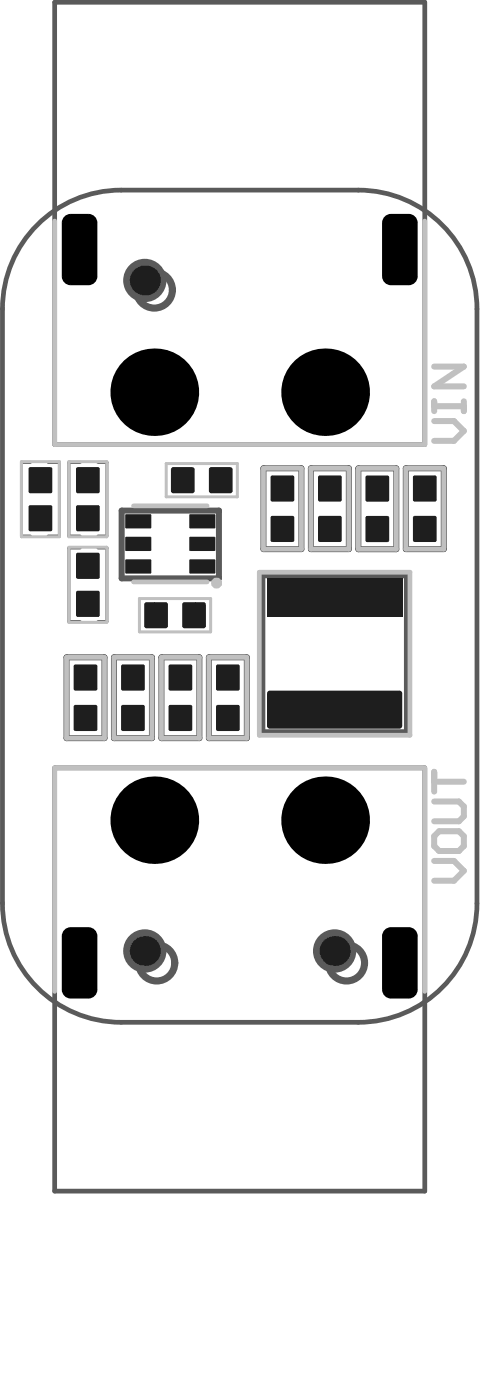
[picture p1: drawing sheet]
<svg xmlns="http://www.w3.org/2000/svg" width="67mm" height="196mm" viewBox="0 0 67 196" stroke-linecap="round" stroke-linejoin="round" font-family="sans-serif">
<g fill="none" stroke="#5a5a5a" stroke-width="1">
<circle cx="20.3" cy="39.3" r="2.54"/>
<circle cx="21.6" cy="40.6" r="2.54"/>
<circle cx="20.3" cy="133.2" r="2.54"/>
<circle cx="21.9" cy="134.9" r="2.54"/>
<circle cx="46.9" cy="133.2" r="2.54"/>
<circle cx="48.5" cy="134.9" r="2.54"/>
</g>
<path d="M17 71.5h13.7v9.5h-13.7zM36.9 65.6h5.3v11.3h-5.3zM43.6 65.6h5.3v11.3h-5.3zM50.2 65.6h5.3v11.3h-5.3zM56.8 65.6h5.4v11.3h-5.4zM9.3 92.1h5.3v11.3h-5.3zM16 92.1h5.3v11.3h-5.3zM22.6 92.1h5.3v11.3h-5.3zM29.3 92.1h5.3v11.3h-5.3zM36.7 80.6h20.3v22h-20.3z" fill="none" stroke="#5a5a5a" stroke-width=".84"/>
<path d="M3 75.1h.1M3 75.1h1.3M4.3 64.8h-1.3v10.3M6.7 64.8h1.6v10.3h-1.6M11.2 64.8h-1.5v10.3h1.5M11.2 76.8h-1.5v10.3h1.5M13.7 64.8h1.3M13.7 76.8h1.3M15 64.8h.1M15 76.8h.1M15 64.8v10.3h-1.3M15 76.8v10.3h-1.3" fill="none" stroke="#5a5a5a" stroke-width=".42"/>
<path d="M7.7 .3h51.8v62h-51.8zM5.8 31a16.5 16.5 0 0 1 11.2-4.4h33.2a16.6 16.6 0 0 1 16.6 16.7v83.3a16.6 16.6 0 0 1-16.6 16.6h-33.2a16.6 16.6 0 0 1-16.7-16.6v-83.3a16.6 16.6 0 0 1 5.5-12.3zM7.7 107.6h51.8v59.3h-51.8z" fill="none" stroke="#5a5a5a" stroke-width=".66"/>
<path d="M25.4 65.7v3.2M31.2 65.7v3.2M21.6 84.6v3.2M27.4 84.6v3.2" fill="none" stroke="#5a5a5a" stroke-width=".33"/>
<g fill="none" stroke="#c0c0c0" stroke-width=".66">
<path d="M7.7 31v31.3h51.8v-31.3M18.7 70.9h10.3M36.9 65.6h5.3v11.3h-5.3zM43.6 65.6h5.3v11.3h-5.3zM50.2 65.6h5.3v11.3h-5.3zM56.8 65.6h5.4v11.3h-5.4zM9.3 92.1h5.3v11.3h-5.3zM16 92.1h5.3v11.3h-5.3zM18.7 81.5h10.3M22.6 92.1h5.3v11.3h-5.3zM29.3 92.1h5.3v11.3h-5.3zM36.3 80.2h21.1v22.8h-21.1z"/>
<path d="M7.7 138.9v-31.3h51.8v31.3"/>
</g>
<path d="M3 64.7h5.3v10.5h-5.3zM9.7 64.7h5.3v10.5h-5.3zM9.7 76.7h5.3v10.5h-5.3zM23.3 64.9h9.9v4.7h-9.9zM19.5 83.9h10v4.6h-10z" fill="none" stroke="#c0c0c0" stroke-width=".42"/>
<path d="M60.8 59h2.8l1.4 1.4-1.4 1.4h-2.8M60.8 56.2v1.4M60.8 56.9h4.2M60.8 51.4h4.2l-4.2 2.7h4.2M65 56.2v1.4M60.8 108.1v2.8M60.8 112.3h3.5l.7 .7v1.4l-.7 .7h-3.5M60.8 109.5h4.2M61.5 116.5h2.8l.7 .7v1.3l-.7 .7h-2.8l-.7-.7v-1.3zM60.8 120.6h2.8l1.4 1.4-1.4 1.4h-2.8" fill="none" stroke="#c0c0c0" stroke-width=".84"/>
<circle cx="30.3" cy="81.7" r=".27" fill="none" stroke="#c0c0c0" stroke-width="1"/>
<g fill="#000">
<path d="M9.9 30h2.5l1.2 1.2v7.5l-1.2 1.3h-2.5l-1.2-1.3v-7.5z" fill-rule="evenodd"/>
<path d="M54.8 30h2.5l1.2 1.2v7.5l-1.2 1.3h-2.5l-1.3-1.3v-7.5z" fill-rule="evenodd"/>
<path d="M9.9 129.9h2.5l1.2 1.3v7.4l-1.2 1.3h-2.5l-1.2-1.3v-7.4z" fill-rule="evenodd"/>
<path d="M54.8 129.9h2.5l1.2 1.3v7.4l-1.2 1.3h-2.5l-1.3-1.3v-7.4z" fill-rule="evenodd"/>
</g>
<g fill="#000">
<path d="M9.2 30.2l.7-.2v1.2h-1.2v-.4zM8.7 38.7h1.2v1.3a1.25 1.25 0 0 1-1.2-1.3zM12.4 30a1.25 1.25 0 0 1 1.2 1.2h-1.2zM12.4 38.7h1.2a1.25 1.25 0 0 1-1.2 1.3zM54 30.2l.8-.2v1.2h-1.3a1.25 1.25 0 0 1 .5-1zM53.5 38.7h1.3v1.3a1.25 1.25 0 0 1-1.3-1.3zM57.3 30a1.25 1.25 0 0 1 1.2 1.2h-1.2zM57.3 38.7h1.2a1.25 1.25 0 0 1-1.2 1.3zM8.7 138.6h1.2v1.3a1.25 1.25 0 0 1-1.2-1.3zM9.2 130.1l.7-.2v1.3h-1.2v-.4zM12.4 138.6h1.2a1.25 1.25 0 0 1-1.2 1.3zM12.4 129.9a1.25 1.25 0 0 1 1.2 1.3h-1.2z"/>
<path d="M53.5 138.6h1.3v1.3a1.25 1.25 0 0 1-1.3-1.3zM54 130.1l.8-.2v1.3h-1.3a1.25 1.25 0 0 1 .5-1.1zM57.3 138.6h1.2a1.25 1.25 0 0 1-1.2 1.3zM57.3 129.9a1.25 1.25 0 0 1 1.2 1.3h-1.2z"/>
<circle cx="21.6" cy="55" r="6.1"/>
<circle cx="45.5" cy="55" r="6.1"/>
<circle cx="21.6" cy="114.9" r="6.1"/>
<circle cx="45.5" cy="114.9" r="6.1"/>
</g>
<g fill="#1e1e1e">
<path d="M37.9 66.9l.3-.3h2.8l.2 .3v3.1l-.2 .3h-2.8l-.3-.3z" fill-rule="evenodd"/>
<path d="M38.2 72.3h2.8l.2 .2v3.2l-.2 .2h-2.8l-.3-.2v-3.2z" fill-rule="evenodd"/>
<path d="M10.9 65.4h2.8l.3 .3v3.2l-.3 .2h-2.8l-.3-.2v-3.2z" fill-rule="evenodd"/>
<path d="M10.9 70.8h2.8l.3 .2v3.2l-.3 .2h-2.8l-.3-.2v-3.2z" fill-rule="evenodd"/>
<path d="M25.9 84.4h2.6l.3 .3v3l-.3 .3h-2.6l-.4-.3v-3z" fill-rule="evenodd"/>
<path d="M20.5 84.4h2.7l.3 .3v3l-.3 .3h-2.7l-.3-.3v-3z" fill-rule="evenodd"/>
<path d="M57.8 66.9l.3-.3h2.8l.3 .3v3.1l-.3 .3h-2.8l-.3-.3z" fill-rule="evenodd"/>
<path d="M58.1 72.3h2.8l.3 .2v3.2l-.3 .2h-2.8l-.3-.2v-3.2z" fill-rule="evenodd"/>
<path d="M51.4 66.6h2.9l.2 .3v3.1l-.2 .3h-2.9l-.2-.3v-3.1z" fill-rule="evenodd"/>
<path d="M51.4 72.3h2.9l.2 .2v3.2l-.2 .2h-2.9l-.2-.2v-3.2z" fill-rule="evenodd"/>
<path d="M37.8 96.8h18.1l.4 .4v4.5l-.4 .4h-18.1l-.4-.4v-4.5z" fill-rule="evenodd"/>
<path d="M37.4 81.1h18.9v5.3h-18.9z" fill-rule="evenodd"/>
<path d="M17.7 72h3.3l.2 .2v1.7l-.2 .1h-3.3l-.2-.1v-1.7z" fill-rule="evenodd"/>
<path d="M17.7 75.2h3.3l.2 .2v1.6l-.2 .2h-3.3l-.2-.2v-1.6z" fill-rule="evenodd"/>
<path d="M17.7 78.4h3.3l.2 .1v1.7l-.2 .2h-3.3l-.2-.2v-1.7z" fill-rule="evenodd"/>
<path d="M26.7 72h3.3l.2 .2v1.7l-.2 .1h-3.3l-.2-.1v-1.7z" fill-rule="evenodd"/>
<path d="M26.7 75.2h3.3l.2 .2v1.6l-.2 .2h-3.3l-.2-.2v-1.6z" fill-rule="evenodd"/>
<path d="M26.7 78.4h3.3l.2 .1v1.7l-.2 .2h-3.3l-.2-.2v-1.7z" fill-rule="evenodd"/>
<path d="M10.9 77.4h2.8l.3 .3v3.2l-.3 .2h-2.8l-.3-.2v-3.2z" fill-rule="evenodd"/>
<path d="M10.9 82.8h2.8l.3 .2v3.2l-.3 .2h-2.8l-.3-.2v-3.2z" fill-rule="evenodd"/>
<path d="M30.3 93.3l.2-.2h2.8l.3 .2v3.2l-.3 .3h-2.8l-.2-.3z" fill-rule="evenodd"/>
<path d="M30.3 99l.2-.2h2.8l.3 .2v3.2l-.3 .2h-2.8l-.2-.2z" fill-rule="evenodd"/>
<path d="M10.6 93.1h2.8l.2 .2v3.2l-.2 .3h-2.8l-.3-.3v-3.2z" fill-rule="evenodd"/>
<path d="M10.6 98.8h2.8l.2 .2v3.2l-.2 .2h-2.8l-.3-.2v-3.2z" fill-rule="evenodd"/>
<path d="M17.2 93.1h2.8l.3 .2v3.2l-.3 .3h-2.8l-.2-.3v-3.2z" fill-rule="evenodd"/>
<path d="M17.2 98.8h2.8l.3 .2v3.2l-.3 .2h-2.8l-.2-.2v-3.2z" fill-rule="evenodd"/>
<path d="M23.6 93.3l.3-.2h2.8l.2 .2v3.2l-.2 .3h-2.8l-.3-.3z" fill-rule="evenodd"/>
<path d="M23.6 99l.3-.2h2.8l.2 .2v3.2l-.2 .2h-2.8l-.3-.2z" fill-rule="evenodd"/>
<path d="M4.3 65.4h2.8l.2 .3v3.2l-.2 .2h-2.8l-.3-.2v-3.2z" fill-rule="evenodd"/>
<path d="M4.3 70.8h2.8l.2 .2v3.2l-.2 .2h-2.8l-.3-.2v-3.2z" fill-rule="evenodd"/>
<path d="M23.9 65.8l.4-.4h2.6l.4 .4v3l-.4 .3h-2.6l-.4-.3z" fill-rule="evenodd"/>
<path d="M29.3 65.8l.3-.4h2.7l.3 .4v3l-.3 .3h-2.7l-.3-.3z" fill-rule="evenodd"/>
<path d="M44.8 72.3h2.8l.3 .2v3.2l-.3 .2h-2.8l-.3-.2v-3.2z" fill-rule="evenodd"/>
<path d="M44.5 66.9l.3-.3h2.8l.3 .3v3.1l-.3 .3h-2.8l-.3-.3z" fill-rule="evenodd"/>
</g>
<g fill="#1e1e1e">
<path d="M38 66.7l.2-.1v.3h-.3z"/>
<path d="M37.9 70h.3v.3l-.2-.1z"/>
<path d="M41 70h.2v.2l-.2 .1z"/>
<path d="M41 66.6l.2 .1v.2h-.2z"/>
<path d="M38 72.3h.2v.2h-.3z"/>
<path d="M37.9 75.7h.3v.2h-.2z"/>
<path d="M41 75.7h.2v.2h-.2z"/>
<path d="M41 72.3h.2v.2h-.2z"/>
<path d="M13.7 65.4l.2 .1 .1 .2h-.3z"/>
<path d="M10.7 65.5l.2-.1v.3h-.3z"/>
<path d="M10.6 68.9h.3v.2l-.2-.1z"/>
<path d="M13.7 68.9h.3l-.1 .1-.2 .1z"/>
<path d="M13.7 70.8h.2l.1 .2h-.3z"/>
<path d="M10.7 70.8h.2v.2h-.3z"/>
<path d="M10.6 74.2h.3v.2h-.2z"/>
<path d="M13.7 74.2h.3l-.1 .2h-.2z"/>
<path d="M28.5 87.7h.3l-.1 .3h-.2z"/>
<path d="M28.5 84.4h.2l.1 .3h-.3z"/>
<path d="M25.7 84.4h.2v.3h-.4z"/>
<path d="M25.5 87.7h.4v.3h-.2z"/>
<path d="M23.2 87.7h.3l-.1 .3h-.2z"/>
<path d="M23.2 84.4l.3 .1v.2h-.3z"/>
<path d="M20.4 84.4h.1v.3h-.3z"/>
<path d="M20.2 87.7h.3v.3l-.3-.1z"/>
<path d="M57.9 66.7l.2-.1v.3h-.3z"/>
<path d="M57.8 70h.3v.3l-.2-.1z"/>
<path d="M60.9 70h.3l-.1 .2-.2 .1z"/>
<path d="M60.9 66.6l.2 .1 .1 .2h-.3z"/>
<path d="M57.9 72.3h.2v.2h-.3z"/>
<path d="M57.8 75.7h.3v.2h-.2z"/>
<path d="M60.9 75.7h.3l-.1 .2h-.2z"/>
<path d="M60.9 72.3h.2l.1 .2h-.3z"/>
<path d="M51.3 66.7l.1-.1v.3h-.2z"/>
<path d="M51.2 70h.2v.3l-.1-.1z"/>
<path d="M54.3 70h.2l-.1 .2-.1 .1z"/>
<path d="M54.3 66.6l.1 .1 .1 .2h-.2z"/>
<path d="M51.3 72.4l.1-.1v.2h-.2z"/>
<path d="M51.2 75.7h.2v.2h-.1z"/>
<path d="M54.3 75.7h.2l-.1 .2h-.1z"/>
<path d="M54.3 72.3l.1 .1 .1 .1h-.2z"/>
<path d="M55.9 101.7h.4a.4 .4 0 0 1-.4 .4z"/>
<path d="M55.9 96.8l.4 .2v.2h-.4z"/>
<path d="M37.6 96.8h.2v.4h-.4z"/>
<path d="M37.4 101.7h.4v.4a.4 .4 0 0 1-.4-.4z"/>
<path d="M17.5 73.9h.2v.1z"/>
<path d="M21 73.9h.2l-.2 .1z"/>
<path d="M21 72l.2 .2h-.2z"/>
<path d="M17.6 72.1l.1-.1v.2h-.2z"/>
<path d="M17.5 77h.2v.2z"/>
<path d="M21 77h.2l-.2 .2z"/>
<path d="M21 75.2l.2 .2h-.2z"/>
<path d="M17.6 75.2h.1v.2h-.2z"/>
<path d="M17.5 80.2h.2v.2z"/>
<path d="M21 80.2h.2l-.2 .2z"/>
<path d="M21 78.4l.2 .1h-.2z"/>
<path d="M17.6 78.4h.1v.1h-.2z"/>
<path d="M26.5 73.9h.2v.1z"/>
<path d="M30 73.9h.2l-.2 .1z"/>
<path d="M30 72l.2 .2h-.2z"/>
<path d="M26.6 72.1l.1-.1v.2h-.2z"/>
<path d="M26.5 77h.2v.2z"/>
<path d="M30 77h.2l-.2 .2z"/>
<path d="M30 75.2l.2 .2h-.2z"/>
<path d="M26.6 75.2h.1v.2h-.2z"/>
<path d="M26.5 80.2h.2v.2z"/>
<path d="M30 80.2h.2l-.2 .2z"/>
<path d="M30 78.4l.2 .1h-.2z"/>
<path d="M26.6 78.4h.1v.1h-.2z"/>
<path d="M13.7 77.4l.2 .1 .1 .2h-.3z"/>
<path d="M10.7 77.5l.2-.1v.3h-.3z"/>
<path d="M10.6 80.9h.3v.2l-.2-.1z"/>
<path d="M13.7 80.9h.3l-.1 .1-.2 .1z"/>
<path d="M13.7 82.8h.2l.1 .2h-.3z"/>
<path d="M10.7 82.8h.2v.2h-.3z"/>
<path d="M10.6 86.2h.3v.2h-.2z"/>
<path d="M13.7 86.2h.3l-.1 .2h-.2z"/>
<path d="M33.3 96.5h.3l-.1 .2-.2 .1z"/>
<path d="M33.3 93.1l.2 .1 .1 .1h-.3z"/>
<path d="M30.3 93.2l.2-.1v.2h-.2z"/>
<path d="M30.3 96.5h.2v.3l-.2-.1z"/>
<path d="M33.3 102.2h.3l-.1 .1-.2 .1z"/>
<path d="M33.3 98.8h.2l.1 .2h-.3z"/>
<path d="M30.3 98.8h.2v.2h-.2z"/>
<path d="M30.3 102.2h.2v.2l-.2-.1z"/>
<path d="M13.4 96.5h.2v.2l-.2 .1z"/>
<path d="M13.4 93.1l.2 .1v.1h-.2z"/>
<path d="M10.4 93.2l.2-.1v.2h-.3z"/>
<path d="M10.3 96.5h.3v.3l-.2-.1z"/>
<path d="M13.4 102.2h.2v.1l-.2 .1z"/>
<path d="M13.4 98.8h.2v.2h-.2z"/>
<path d="M10.4 98.8h.2v.2h-.3z"/>
<path d="M10.3 102.2h.3v.2l-.2-.1z"/>
<path d="M20 96.5h.3l-.1 .2-.2 .1z"/>
<path d="M20 93.1l.2 .1 .1 .1h-.3z"/>
<path d="M17 93.2l.2-.1v.2h-.2z"/>
<path d="M17 96.5h.2v.3l-.2-.1z"/>
<path d="M20 102.2h.3l-.1 .1-.2 .1z"/>
<path d="M20 98.8h.2l.1 .2h-.3z"/>
<path d="M17 98.8h.2v.2h-.2z"/>
<path d="M17 102.2h.2v.2l-.2-.1z"/>
<path d="M26.7 96.5h.2v.2l-.2 .1z"/>
<path d="M26.7 93.1l.2 .1v.1h-.2z"/>
<path d="M23.7 93.2l.2-.1v.2h-.3z"/>
<path d="M23.6 96.5h.3v.3l-.2-.1z"/>
<path d="M26.7 102.2h.2v.1l-.2 .1z"/>
<path d="M26.7 98.8h.2v.2h-.2z"/>
<path d="M23.7 98.8h.2v.2h-.3z"/>
<path d="M23.6 102.2h.3v.2l-.2-.1z"/>
<path d="M4 68.9h.3v.2l-.2-.1z"/>
<path d="M7.1 68.9h.2v.1l-.2 .1z"/>
<path d="M7.1 65.4l.2 .1v.2h-.2z"/>
<path d="M4.1 65.5l.2-.1v.3h-.3z"/>
<path d="M4 74.2h.3v.2h-.2z"/>
<path d="M7.1 74.2h.2v.2h-.2z"/>
<path d="M7.1 70.8h.2v.2h-.2z"/>
<path d="M4.1 70.8h.2v.2h-.3z"/>
<path d="M24.1 65.5l.2-.1v.4h-.4z"/>
<path d="M23.9 68.8h.4v.3l-.3-.2z"/>
<path d="M26.9 68.8h.4l-.1 .1-.3 .2z"/>
<path d="M26.9 65.4l.3 .2 .1 .2h-.4z"/>
<path d="M29.4 65.5l.2-.1v.4h-.3z"/>
<path d="M29.3 68.8h.3v.3l-.3-.2z"/>
<path d="M32.3 68.8h.3l-.1 .1-.2 .2z"/>
<path d="M32.3 65.4l.2 .2 .1 .2h-.3z"/>
<path d="M44.6 72.3h.2v.2h-.3z"/>
<path d="M44.5 75.7h.3v.2h-.2z"/>
<path d="M47.6 75.7h.3l-.1 .2h-.2z"/>
<path d="M47.6 72.3h.2l.1 .2h-.3z"/>
<path d="M44.6 66.7l.2-.1v.3h-.3z"/>
<path d="M44.5 70h.3v.3l-.2-.1z"/>
<path d="M47.6 70h.3l-.1 .2-.2 .1z"/>
<path d="M47.6 66.6l.2 .1 .1 .2h-.3z"/>
<circle cx="46.9" cy="133.2" r="2.11"/>
<circle cx="20.3" cy="133.2" r="2.11"/>
<circle cx="20.3" cy="39.3" r="2.11"/>
</g>
</svg>
